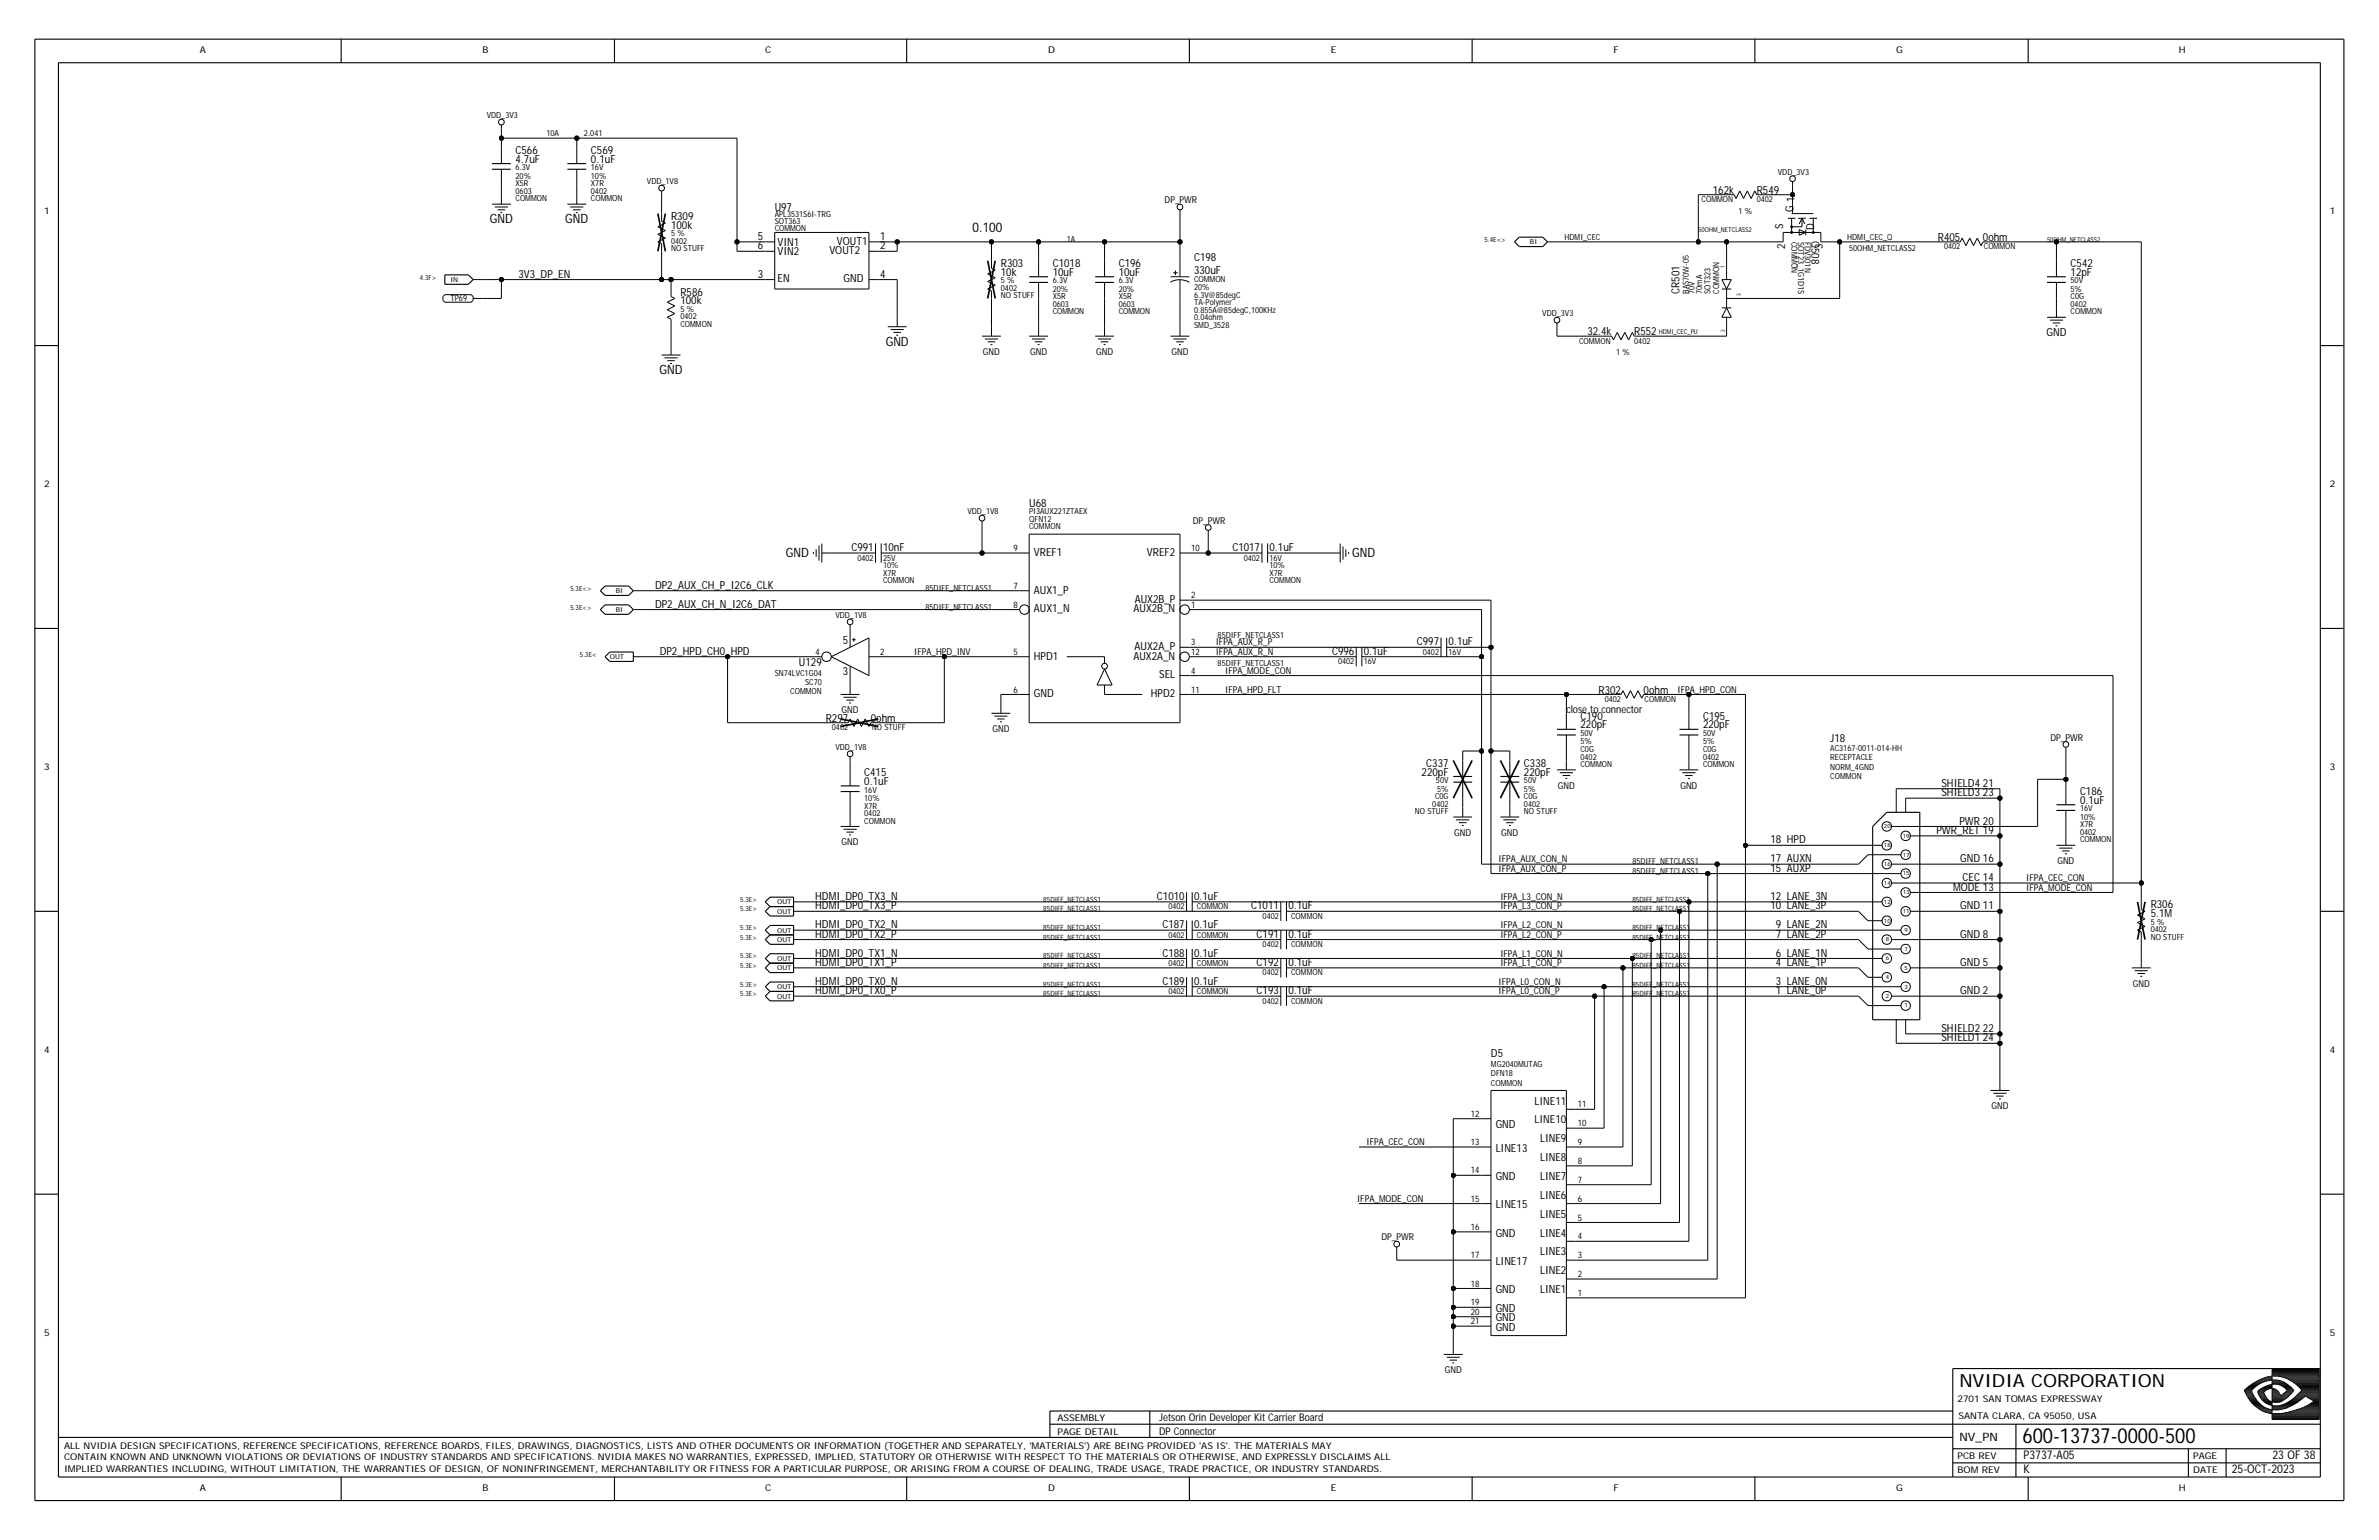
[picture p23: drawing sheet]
<svg xmlns="http://www.w3.org/2000/svg" width="432mm" height="279mm" viewBox="0 0 432 279" stroke-linecap="round" stroke-linejoin="round" font-family="sans-serif">
<defs><g id="words">
<text font-size="3.8" x="367.1" y="261.8">600-13737-0000-500</text>
<text font-size="3.3" x="355.6" y="251.6">NVIDIA CORPORATION</text>
<text font-size="2.4" x="176.5" y="42.2">0.100</text>
<g font-size="2.3">
<text x="88.9" y="40.5">GND</text>
<text x="102.6" y="40.5">GND</text>
<text x="160.8" y="62.7">GND</text>
<text x="119.7" y="67.8">GND</text>
<text x="142.6" y="101">GND</text>
<text x="245.4" y="101">GND</text>
</g>
<g font-size="2.2">
<text x="367.3" y="267.3">K</text>
<text x="367.3" y="264.7">P3737-A05</text>
<text x="405.1" y="267.3">25-OCT-2023</text>
<text x="412.5" y="264.7">23 OF 38</text>
</g>
<text font-size="2.1" x="355.6" y="261.5">NV_PN</text>
<g font-size="2">
<text x="93.6" y="29.5">4.7uF</text>
<text x="93.6" y="28">C566</text>
<text x="107.3" y="29.5">0.1uF</text>
<text x="107.3" y="28">C569</text>
<text x="310.9" y="35.2">162k</text>
<text x="318.9" y="35.2">R549</text>
<text x="121.8" y="41.5">100k</text>
<text x="121.8" y="39.9">R309</text>
<text x="140.6" y="38.2">U97</text>
<text x="323.6" y="41.5" transform="rotate(-90 323.6 41.5)">S</text>
<text x="325.5" y="38.4" transform="rotate(-90 325.5 38.4)">G 1</text>
<text x="329.3" y="41.7" transform="rotate(-90 329.3 41.7)">D</text>
<text x="137.6" y="45.3">6</text>
<text x="137.6" y="43.5">5</text>
<text x="141.1" y="44.6">VIN1</text>
<text x="141.1" y="46.3">VIN2</text>
<text x="150.5" y="46.1">VOUT2</text>
<text x="151.9" y="44.4">VOUT1</text>
<text x="159.8" y="45.3">2</text>
<text x="159.8" y="43.5">1</text>
<text x="216.7" y="47.3">C198</text>
<text x="324" y="45.2" transform="rotate(-90 324 45.2)">2</text>
<text x="328.8" y="43.7" transform="rotate(90 328.8 43.7)">Q508</text>
<text x="330.8" y="45.2" transform="rotate(-90 330.8 45.2)">3</text>
<text x="351.7" y="43.7">R405</text>
<text x="359.9" y="43.7">0ohm</text>
<text x="94.1" y="50.4">3V3_DP_EN</text>
<text x="123.5" y="53.6">R586</text>
<text x="137.6" y="50.4">3</text>
<text x="141.1" y="51.2">EN</text>
<text x="153.1" y="51.2">GND</text>
<text x="159.8" y="50.4">4</text>
<text x="181.7" y="50">10k</text>
<text x="181.7" y="48.5">R303</text>
<text x="191.1" y="48.5">C1018</text>
<text x="191.1" y="50">10uF</text>
<text x="203" y="50">10uF</text>
<text x="203" y="48.5">C196</text>
<text x="216.7" y="49.7">330uF</text>
<text x="304.8" y="53.3" transform="rotate(-90 304.8 53.3)">CR501</text>
<text x="375.8" y="48.5">C542</text>
<text x="375.8" y="50">12pF</text>
<text x="123.5" y="55.2">100k</text>
<text x="288.1" y="60.8">32.4k</text>
<text x="296.6" y="60.8">R552</text>
<text x="371.4" y="61">GND</text>
<text x="186.8" y="92">U68</text>
<text x="154.5" y="100">C991</text>
<text x="160.3" y="100">10nF</text>
<text x="187.7" y="100.8">VREF1</text>
<text x="208.2" y="100.8">VREF2</text>
<text x="223.7" y="100">C1017</text>
<text x="230.4" y="100">0.1uF</text>
<text x="118.9" y="106.8">DP2_AUX_CH_P_I2C6_CLK</text>
<text x="187.7" y="107.7">AUX1_P</text>
<text x="118.9" y="110.3">DP2_AUX_CH_N_I2C6_DAT</text>
<text x="187.7" y="111.1">AUX1_N</text>
<text x="205.8" y="111.1">AUX2B_N</text>
<text x="206" y="109.4">AUX2B_P</text>
<text x="119.7" y="118.8">DP2_HPD_CH0_HPD</text>
<text x="153" y="116.9">5</text>
<text x="187.7" y="119.7">HPD1</text>
<text x="205.7" y="119.7">AUX2A_N</text>
<text x="205.9" y="118">AUX2A_P</text>
<text x="241.8" y="118.8">C996</text>
<text x="247.5" y="118.8">0.1uF</text>
<text x="257.2" y="117.1">C997</text>
<text x="262.9" y="117.1">0.1uF</text>
<text x="145" y="120.9">U129</text>
<text x="153" y="122.4">3</text>
<text x="210.4" y="123.1">SEL</text>
<text x="290.1" y="125.8">R302</text>
<text x="298.3" y="125.8">0ohm</text>
<text x="149.9" y="131">R297</text>
<text x="158.1" y="131">0ohm</text>
<text x="187.7" y="126.5">GND</text>
<text x="208.9" y="126.5">HPD2</text>
<text x="286.9" y="130.6">C190</text>
<text x="309.1" y="130.6">C195</text>
<text x="286.9" y="132.2">220pF</text>
<text x="309.1" y="132.2">220pF</text>
<text x="332.2" y="134.5">J18</text>
<text x="156.9" y="140.9">C415</text>
<text x="156.9" y="142.4">0.1uF</text>
<text x="258" y="140.7">220pF</text>
<text x="258.9" y="139.2">C337</text>
<text x="276.6" y="139.2">C338</text>
<text x="276.6" y="140.7">220pF</text>
<text x="352.4" y="142.8">SHIELD4</text>
<text x="359.9" y="142.8">21</text>
<text x="352.4" y="144.5">SHIELD3</text>
<text x="355.7" y="149.6">PWR 20</text>
<text x="359.9" y="144.5">23</text>
<text x="377.5" y="144.3">C186</text>
<text x="377.5" y="145.8">0.1uF</text>
<text x="321.3" y="153">18 HPD</text>
<text x="351.5" y="151.3">PWR_RET 19</text>
<text x="321.3" y="158.2">15 AUXP</text>
<text x="321.3" y="156.4">17 AUXN</text>
<text x="354.5" y="161.6">MODE 13</text>
<text x="355.8" y="156.4">GND 16</text>
<text x="356.2" y="159.9">CEC 14</text>
<text x="148" y="165">HDMI_DP0_TX3_P</text>
<text x="148" y="163.3">HDMI_DP0_TX3_N</text>
<text x="210" y="163.3">C1010</text>
<text x="216.7" y="163.3">0.1uF</text>
<text x="227.1" y="165">C1011</text>
<text x="233.8" y="165">0.1uF</text>
<text x="321.3" y="165">10 LANE_3P</text>
<text x="321.3" y="163.3">12 LANE_3N</text>
<text x="355.8" y="165">GND 11</text>
<text x="390.4" y="164.8">R306</text>
<text x="390.4" y="166.4">5.1M</text>
<text x="148" y="170.1">HDMI_DP0_TX2_P</text>
<text x="148" y="168.4">HDMI_DP0_TX2_N</text>
<text x="148" y="173.5">HDMI_DP0_TX1_N</text>
<text x="211" y="168.4">C187</text>
<text x="211" y="173.5">C188</text>
<text x="216.7" y="173.5">0.1uF</text>
<text x="216.7" y="168.4">0.1uF</text>
<text x="228.1" y="170.1">C191</text>
<text x="233.8" y="170.1">0.1uF</text>
<text x="322.3" y="170.1">7 LANE_2P</text>
<text x="322.3" y="168.4">9 LANE_2N</text>
<text x="322.3" y="173.5">6 LANE_1N</text>
<text x="355.8" y="170.1">GND 8</text>
<text x="148" y="175.3">HDMI_DP0_TX1_P</text>
<text x="148" y="178.7">HDMI_DP0_TX0_N</text>
<text x="211" y="178.7">C189</text>
<text x="216.7" y="178.7">0.1uF</text>
<text x="228.1" y="175.3">C192</text>
<text x="233.8" y="175.3">0.1uF</text>
<text x="322.3" y="175.3">4 LANE_1P</text>
<text x="322.3" y="178.7">3 LANE_0N</text>
<text x="355.8" y="175.3">GND 5</text>
<text x="148" y="180.4">HDMI_DP0_TX0_P</text>
<text x="228.1" y="180.4">C193</text>
<text x="233.8" y="180.4">0.1uF</text>
<text x="322.3" y="180.4">1 LANE_0P</text>
<text x="355.8" y="180.4">GND 2</text>
<text x="270.6" y="191.9">D5</text>
<text x="352.4" y="187.2">SHIELD2</text>
<text x="352.4" y="188.9">SHIELD1</text>
<text x="359.9" y="187.2">22</text>
<text x="359.9" y="188.9">24</text>
<text x="278.5" y="203.8">LINE10</text>
<text x="278.5" y="200.4">LINE11</text>
<text x="271.5" y="204.7">GND</text>
<text x="271.5" y="209">LINE13</text>
<text x="279.5" y="207.2">LINE9</text>
<text x="271.5" y="214.1">GND</text>
<text x="279.5" y="210.7">LINE8</text>
<text x="279.5" y="214.1">LINE7</text>
<text x="271.5" y="219.2">LINE15</text>
<text x="279.5" y="217.5">LINE6</text>
<text x="279.5" y="220.9">LINE5</text>
<text x="271.5" y="224.4">GND</text>
<text x="279.5" y="224.4">LINE4</text>
<text x="279.5" y="227.8">LINE3</text>
<text x="271.5" y="229.5">LINE17</text>
<text x="279.5" y="231.2">LINE2</text>
<text x="271.5" y="234.6">GND</text>
<text x="271.5" y="238">GND</text>
<text x="271.5" y="239.7">GND</text>
<text x="279.5" y="234.6">LINE1</text>
<text x="271.5" y="241.5">GND</text>
</g>
<g font-size="1.9">
<text x="284.3" y="129.4">close to connector</text>
<text x="210.4" y="257.9">Jetson Orin Developer Kit Carrier Board</text>
<text x="210.4" y="260.3">DP Connector</text>
</g>
<g font-size="1.7">
<text x="36.3" y="9.7">A</text>
<text x="87.6" y="9.7">B</text>
<text x="138.9" y="9.7">C</text>
<text x="190.2" y="9.7">D</text>
<text x="241.5" y="9.7">E</text>
<text x="292.9" y="9.7">F</text>
<text x="344.2" y="9.7">G</text>
<text x="395.5" y="9.7">H</text>
<text x="8" y="38.8">1</text>
<text x="211.4" y="36.9">DP_PWR</text>
<text x="422.9" y="38.8">1</text>
<text x="178.4" y="64.4">GND</text>
<text x="187" y="64.4">GND</text>
<text x="198.9" y="64.4">GND</text>
<text x="212.6" y="64.4">GND</text>
<text x="8" y="88.4">2</text>
<text x="422.9" y="88.4">2</text>
<text x="216.5" y="95">DP_PWR</text>
<text x="165.9" y="118.8">IFPA_HPD_INV</text>
<text x="220.7" y="118.8">IFPA_AUX_R_N</text>
<text x="220.7" y="117.1">IFPA_AUX_R_P</text>
<text x="222.4" y="122.2">IFPA_MODE_CON</text>
<text x="222.4" y="125.7">IFPA_HPD_FLT</text>
<text x="304.5" y="125.7">IFPA_HPD_CON</text>
<text x="152.8" y="129.4">GND</text>
<text x="180.1" y="132.8">GND</text>
<text x="372.2" y="134.4">DP_PWR</text>
<text x="8" y="139.7">3</text>
<text x="282.8" y="143.1">GND</text>
<text x="305" y="143.1">GND</text>
<text x="422.9" y="139.7">3</text>
<text x="152.8" y="153.4">GND</text>
<text x="263.9" y="151.7">GND</text>
<text x="272.5" y="151.7">GND</text>
<text x="272" y="156.4">IFPA_AUX_CON_N</text>
<text x="272" y="158.2">IFPA_AUX_CON_P</text>
<text x="367.8" y="159.9">IFPA_CEC_CON</text>
<text x="367.8" y="161.6">IFPA_MODE_CON</text>
<text x="373.4" y="156.8">GND</text>
<text x="272.3" y="165">IFPA_L3_CON_P</text>
<text x="272.3" y="163.3">IFPA_L3_CON_N</text>
<text x="272.3" y="168.4">IFPA_L2_CON_N</text>
<text x="272.3" y="170.1">IFPA_L2_CON_P</text>
<text x="272.3" y="173.5">IFPA_L1_CON_N</text>
<text x="272" y="178.7">IFPA_L0_CON_N</text>
<text x="272.3" y="175.3">IFPA_L1_CON_P</text>
<text x="387.1" y="179">GND</text>
<text x="272" y="180.4">IFPA_L0_CON_P</text>
<text x="8" y="191">4</text>
<text x="422.9" y="191">4</text>
<text x="361.4" y="201.3">GND</text>
<text x="248" y="207.8">IFPA_CEC_CON</text>
<text x="246.3" y="218">IFPA_MODE_CON</text>
<text x="250.7" y="225">DP_PWR</text>
<text x="8" y="242.3">5</text>
<text x="422.9" y="242.3">5</text>
<text x="262.2" y="249.2">GND</text>
<text x="191.9" y="257.9">ASSEMBLY</text>
<text x="355.3" y="254.3">2701 SAN TOMAS EXPRESSWAY</text>
<text x="355.5" y="257.4">SANTA CLARA, CA 95050, USA</text>
<text x="11.6" y="262.8">ALL NVIDIA DESIGN SPECIFICATIONS, REFERENCE SPECIFICATIONS, REFERENCE BOARDS, FILES, DRAWINGS, DIAGNOSTICS, LISTS AND OTHER DOCUMENTS OR INFORMATION (TOGETHER AND SEPARATELY, 'MATERIALS') ARE BEING PROVIDED 'AS IS'. THE MATERIALS MAY</text>
<text x="191.9" y="260.3">PAGE DETAIL</text>
<text x="11.6" y="264.9">CONTAIN KNOWN AND UNKNOWN VIOLATIONS OR DEVIATIONS OF INDUSTRY STANDARDS AND SPECIFICATIONS. NVIDIA MAKES NO WARRANTIES, EXPRESSED, IMPLIED, STATUTORY OR OTHERWISE WITH RESPECT TO THE MATERIALS OR OTHERWISE, AND EXPRESSLY DISCLAIMS ALL</text>
<text x="11.6" y="267.1">IMPLIED WARRANTIES INCLUDING, WITHOUT LIMITATION, THE WARRANTIES OF DESIGN, OF NONINFRINGEMENT, MERCHANTABILITY OR FITNESS FOR A PARTICULAR PURPOSE, OR ARISING FROM A COURSE OF DEALING, TRADE USAGE, TRADE PRACTICE, OR INDUSTRY STANDARDS.</text>
<text x="355.3" y="267.3">BOM REV</text>
<text x="355.3" y="264.7">PCB REV</text>
<text x="398.1" y="264.7">PAGE</text>
<text x="398.1" y="267.3">DATE</text>
<text x="36.3" y="270.5">A</text>
<text x="87.6" y="270.5">B</text>
<text x="138.9" y="270.5">C</text>
<text x="190.2" y="270.5">D</text>
<text x="241.5" y="270.5">E</text>
<text x="292.9" y="270.5">F</text>
<text x="344.2" y="270.5">G</text>
<text x="395.5" y="270.5">H</text>
</g>
<g font-size="1.6">
<text x="184" y="100">9</text>
<text x="216.2" y="100">10</text>
<text x="184" y="106.8">7</text>
<text x="184" y="110.3">8</text>
<text x="216.2" y="108.5">2</text>
<text x="216.2" y="110.3">1</text>
<text x="148" y="118.8">4</text>
<text x="159.8" y="118.8">2</text>
<text x="184" y="118.8">5</text>
<text x="216.2" y="117.1">3</text>
<text x="216.2" y="118.8">12</text>
<text x="184" y="125.7">6</text>
<text x="216.2" y="122.2">4</text>
<text x="216.2" y="125.7">11</text>
<text x="267" y="202.6">12</text>
<text x="286.4" y="200.9">11</text>
<text x="267" y="207.8">13</text>
<text x="286.4" y="204.3">10</text>
<text x="286.4" y="207.8">9</text>
<text x="267" y="212.9">14</text>
<text x="286.4" y="211.2">8</text>
<text x="286.4" y="214.6">7</text>
<text x="267" y="218">15</text>
<text x="286.4" y="218">6</text>
<text x="286.4" y="221.4">5</text>
<text x="267" y="223.2">16</text>
<text x="286.4" y="224.9">4</text>
<text x="267" y="228.3">17</text>
<text x="267" y="233.4">18</text>
<text x="286.4" y="228.3">3</text>
<text x="286.4" y="231.7">2</text>
<text x="267" y="238.6">20</text>
<text x="267" y="236.8">19</text>
<text x="286.4" y="235.1">1</text>
<text x="267" y="240.3">21</text>
</g>
<g font-size="1.5">
<text x="88.3" y="21.5">VDD_3V3</text>
<text x="99.2" y="24.6">10A</text>
<text x="106" y="24.7">2.041</text>
<text x="93.6" y="33.8">X5R</text>
<text x="93.6" y="35.2">0603</text>
<text x="93.6" y="32.4">20%</text>
<text x="93.6" y="30.9">6.3V</text>
<text x="107.3" y="32.4">10%</text>
<text x="107.3" y="35.2">0402</text>
<text x="107.3" y="33.8">X7R</text>
<text x="107.3" y="30.9">16V</text>
<text x="117.4" y="33.4">VDD_1V8</text>
<text x="322.7" y="31.7">VDD_3V3</text>
<text x="93.6" y="36.5">COMMON</text>
<text x="107.3" y="36.5">COMMON</text>
<text x="140.6" y="39.4">APL3531S6I-TRG</text>
<text x="140.6" y="41.8">COMMON</text>
<text x="140.6" y="40.6">SOT363</text>
<text x="308.9" y="36.7">COMMON</text>
<text x="315.6" y="38.8">1 %</text>
<text x="318.9" y="36.7">0402</text>
<text x="121.8" y="45.6">NO STUFF</text>
<text x="121.8" y="42.9">5 %</text>
<text x="121.8" y="44.2">0402</text>
<text x="193.6" y="43.9">1A</text>
<text x="284" y="43.5">HDMI_CEC</text>
<text x="325.2" y="43.9" transform="rotate(90 325.2 43.9)">COMMON</text>
<text x="326.4" y="43.9" transform="rotate(90 326.4 43.9)">SOT23_1G1D1S</text>
<text x="327.6" y="43.9" transform="rotate(90 327.6 43.9)">FDV301N</text>
<text x="335.3" y="43.5">HDMI_CEC_Q</text>
<text x="335.6" y="45.6">50OHM_NETCLASS2</text>
<text x="352.8" y="45.3">0402</text>
<text x="360.1" y="45.3">COMMON</text>
<text x="181.7" y="52.8">0402</text>
<text x="181.7" y="51.4">5 %</text>
<text x="191.1" y="51.4">6.3V</text>
<text x="191.1" y="52.9">20%</text>
<text x="203" y="52.9">20%</text>
<text x="203" y="51.4">6.3V</text>
<text x="216.7" y="52.6">20%</text>
<text x="216.7" y="51.2">COMMON</text>
<text x="216.7" y="54">6.3V@85degC</text>
<text x="306.5" y="53.3" transform="rotate(-90 306.5 53.3)">BAS70W-05</text>
<text x="307.6" y="53.3" transform="rotate(-90 307.6 53.3)">70V</text>
<text x="308.9" y="53.3" transform="rotate(-90 308.9 53.3)">70mA</text>
<text x="310.5" y="53.3" transform="rotate(-90 310.5 53.3)">SOT323</text>
<text x="312" y="53.3" transform="rotate(-90 312 53.3)">COMMON</text>
<text x="375.8" y="51.4">50V</text>
<text x="375.8" y="52.9">5%</text>
<text x="81.8" y="54.6">TP69</text>
<text x="123.5" y="59.3">COMMON</text>
<text x="123.5" y="56.5">5 %</text>
<text x="123.5" y="57.9">0402</text>
<text x="181.7" y="54.1">NO STUFF</text>
<text x="191.1" y="57.1">COMMON</text>
<text x="191.1" y="55.7">0603</text>
<text x="191.1" y="54.3">X5R</text>
<text x="203" y="54.3">X5R</text>
<text x="203" y="57.1">COMMON</text>
<text x="203" y="55.7">0603</text>
<text x="216.7" y="55.3">TA-Polymer</text>
<text x="216.7" y="56.7">0.855A@85degC,100KHz</text>
<text x="216.7" y="59.4">SMD_3528</text>
<text x="216.7" y="58.1">0.04ohm</text>
<text x="279.9" y="57.4">VDD_3V3</text>
<text x="375.8" y="55.7">0402</text>
<text x="375.8" y="54.3">C0G</text>
<text x="375.8" y="57.1">COMMON</text>
<text x="286.6" y="62.4">COMMON</text>
<text x="293.3" y="64.4">1 %</text>
<text x="296.6" y="62.4">0402</text>
<text x="175.6" y="93.3">VDD_1V8</text>
<text x="186.8" y="93.3">PI3AUX221ZTAEX</text>
<text x="186.8" y="94.7">QFN12</text>
<text x="155.6" y="101.7">0402</text>
<text x="160.3" y="101.7">25V</text>
<text x="186.8" y="96.1">COMMON</text>
<text x="225.8" y="101.7">0402</text>
<text x="230.4" y="101.7">16V</text>
<text x="160.3" y="104.4">X7R</text>
<text x="160.3" y="103.1">10%</text>
<text x="160.3" y="105.8">COMMON</text>
<text x="168" y="107.2">85DIFF_NETCLASS1</text>
<text x="230.4" y="105.8">COMMON</text>
<text x="230.4" y="104.4">X7R</text>
<text x="230.4" y="103.1">10%</text>
<text x="151.6" y="112.1">VDD_1V8</text>
<text x="168" y="110.6">85DIFF_NETCLASS1</text>
<text x="221" y="115.7">85DIFF_NETCLASS1</text>
<text x="258.3" y="118.8">0402</text>
<text x="262.9" y="118.8">16V</text>
<text x="140.6" y="122.6">SN74LVC1G04</text>
<text x="143.4" y="126">COMMON</text>
<text x="146.1" y="124.3">SC70</text>
<text x="221" y="120.9">85DIFF_NETCLASS1</text>
<text x="242.9" y="120.5">0402</text>
<text x="247.5" y="120.5">16V</text>
<text x="291.3" y="127.4">0402</text>
<text x="298.5" y="127.4">COMMON</text>
<text x="151" y="132.5">0402</text>
<text x="151.6" y="136.1">VDD_1V8</text>
<text x="158.2" y="132.5">NO STUFF</text>
<text x="286.9" y="137.8">0402</text>
<text x="286.9" y="135.1">5%</text>
<text x="286.9" y="136.4">C0G</text>
<text x="286.9" y="133.5">50V</text>
<text x="309.1" y="133.5">50V</text>
<text x="309.1" y="135.1">5%</text>
<text x="309.1" y="136.4">C0G</text>
<text x="309.1" y="137.8">0402</text>
<text x="332.2" y="136.3">AC3167-0011-014-HH</text>
<text x="332.2" y="138">RECEPTACLE</text>
<text x="156.9" y="143.8">16V</text>
<text x="260.6" y="142.1">50V</text>
<text x="260.9" y="143.6">5%</text>
<text x="276.6" y="143.6">5%</text>
<text x="276.6" y="142.1">50V</text>
<text x="286.9" y="139.2">COMMON</text>
<text x="309.1" y="139.2">COMMON</text>
<text x="332.2" y="139.7">NORM_4GND</text>
<text x="332.2" y="141.4">COMMON</text>
<text x="156.9" y="145.3">10%</text>
<text x="156.9" y="146.7">X7R</text>
<text x="156.9" y="148.1">0402</text>
<text x="156.9" y="149.4">COMMON</text>
<text x="256.8" y="147.7">NO STUFF</text>
<text x="260" y="146.3">0402</text>
<text x="260.5" y="145">C0G</text>
<text x="276.6" y="147.7">NO STUFF</text>
<text x="276.6" y="146.3">0402</text>
<text x="276.6" y="145">C0G</text>
<text x="377.5" y="148.7">10%</text>
<text x="377.5" y="147.2">16V</text>
<text x="377.5" y="151.5">0402</text>
<text x="377.5" y="152.8">COMMON</text>
<text x="377.5" y="150.1">X7R</text>
<text x="296.3" y="156.8">85DIFF_NETCLASS1</text>
<text x="296.3" y="158.5">85DIFF_NETCLASS1</text>
<text x="212.1" y="165">0402</text>
<text x="217.2" y="165">COMMON</text>
<text x="229.2" y="166.7">0402</text>
<text x="234.4" y="166.7">COMMON</text>
<text x="390.4" y="167.7">5 %</text>
<text x="212.1" y="170.1">0402</text>
<text x="217.2" y="170.1">COMMON</text>
<text x="229.2" y="171.8">0402</text>
<text x="234.4" y="171.8">COMMON</text>
<text x="390.4" y="169.1">0402</text>
<text x="390.4" y="170.5">NO STUFF</text>
<text x="212.1" y="175.3">0402</text>
<text x="217.2" y="175.3">COMMON</text>
<text x="229.2" y="177">0402</text>
<text x="234.4" y="177">COMMON</text>
<text x="212.1" y="180.4">0402</text>
<text x="217.2" y="180.4">COMMON</text>
<text x="229.2" y="182.1">0402</text>
<text x="234.4" y="182.1">COMMON</text>
<text x="270.6" y="197">COMMON</text>
<text x="270.6" y="195.3">DFN18</text>
<text x="270.6" y="193.6">MG2040MUTAG</text>
</g>
<g font-size="1.3">
<text x="269.5" y="43.9">5.4E&lt;&gt;</text>
<text x="76.2" y="50.7">4.3F&gt;</text>
<text x="103.5" y="107.2">5.3E&lt;&gt;</text>
<text x="103.5" y="110.6">5.3E&lt;&gt;</text>
<text x="105.3" y="119.1">5.3E&lt;</text>
<text x="134.4" y="165.3">5.3E&gt;</text>
<text x="134.4" y="163.6">5.3E&gt;</text>
<text x="189.4" y="163.6">85DIFF_NETCLASS1</text>
<text x="189.4" y="165.3">85DIFF_NETCLASS1</text>
<text x="296.3" y="163.6">85DIFF_NETCLASS1</text>
<text x="296.3" y="165.3">85DIFF_NETCLASS1</text>
<text x="134.4" y="170.5">5.3E&gt;</text>
<text x="134.4" y="168.8">5.3E&gt;</text>
<text x="134.4" y="173.9">5.3E&gt;</text>
<text x="189.4" y="173.9">85DIFF_NETCLASS1</text>
<text x="189.4" y="168.8">85DIFF_NETCLASS1</text>
<text x="189.4" y="170.5">85DIFF_NETCLASS1</text>
<text x="296.3" y="168.8">85DIFF_NETCLASS1</text>
<text x="296.3" y="173.9">85DIFF_NETCLASS1</text>
<text x="296.3" y="170.5">85DIFF_NETCLASS1</text>
<text x="134.4" y="175.6">5.3E&gt;</text>
<text x="134.4" y="179">5.3E&gt;</text>
<text x="189.4" y="179">85DIFF_NETCLASS1</text>
<text x="189.4" y="175.6">85DIFF_NETCLASS1</text>
<text x="296.3" y="179">85DIFF_NETCLASS1</text>
<text x="296.3" y="175.6">85DIFF_NETCLASS1</text>
<text x="134.4" y="180.7">5.3E&gt;</text>
<text x="189.4" y="180.7">85DIFF_NETCLASS1</text>
<text x="296.3" y="180.7">85DIFF_NETCLASS1</text>
</g>
<g font-size="1.2">
<text x="277.7" y="44.3">BI</text>
<text x="308.3" y="42.2">50OHM_NETCLASS2</text>
<text x="371.5" y="43.9">50OHM_NETCLASS2</text>
<text x="81.8" y="51.2">IN</text>
<text x="301.1" y="60.6">HDMI_CEC_PU</text>
<text x="111.8" y="107.6">BI</text>
<text x="111.8" y="111">BI</text>
<text x="110.7" y="119.6">OUT</text>
<text x="141.1" y="164.1">OUT</text>
<text x="141.1" y="165.8">OUT</text>
<text x="141.1" y="170.9">OUT</text>
<text x="141.1" y="169.2">OUT</text>
<text x="141.1" y="179.5">OUT</text>
<text x="141.1" y="176">OUT</text>
<text x="141.1" y="174.3">OUT</text>
<text x="141.1" y="181.2">OUT</text>
</g>
<g font-size="1">
<text x="313" y="48.7" transform="rotate(-90 313 48.7)">1</text>
<text x="316" y="53.6" transform="rotate(-90 316 53.6)">3</text>
<text x="313" y="60.3" transform="rotate(-90 313 60.3)">2</text>
<text x="342" y="153.7">18</text>
<text x="342" y="150.3">20</text>
<text x="345.4" y="155.4">17</text>
<text x="345.4" y="152">19</text>
<text x="342" y="160.5">14</text>
<text x="342" y="157.1">16</text>
<text x="345.4" y="158.8">15</text>
<text x="342" y="167.4">10</text>
<text x="342" y="164">12</text>
<text x="345.4" y="165.7">11</text>
<text x="345.4" y="162.3">13</text>
<text x="342.3" y="170.8">8</text>
<text x="345.7" y="169.1">9</text>
<text x="345.7" y="172.5">7</text>
<text x="342.3" y="174.2">6</text>
<text x="342.3" y="177.7">4</text>
<text x="345.7" y="175.9">5</text>
<text x="345.7" y="179.4">3</text>
<text x="342.3" y="181.1">2</text>
<text x="345.7" y="182.8">1</text>
</g>
</g></defs>
<g fill="none" stroke="#000" stroke-width=".18">
<path d="M89.3 37h3.4zM89.8 37.6h2.4zM90.3 38.1h1.4zM90.8 38.6h.4zM91 25.1h13.7zM91 23.4v1.7zM91 25.1v1.7zM91 33.6v1.7zM91 22.7v.7zM91 30.7v2.9zM91 26.8v2.9zM91 35.3v1.7z"/>
<path d="M103 37h3.4zM103.5 37.6h2.4zM104 38.1h1.4zM104.5 38.6h.4zM104.7 25.1h29.1zM104.7 25.1v1.7zM104.7 33.6v1.7zM104.7 35.3v1.7zM104.7 30.7v2.9zM104.7 26.8v2.9zM120.1 35.3v3.5zM120.1 34.6v.7z"/>
<path d="M120.1 38.8v1.3zM133.8 25.1v18.8zM214.2 38.8v5.1zM214.2 38.1v.7zM308.3 35.3v8.6zM308.3 35.3h5.1zM313.4 35.3h1.4zM314.8 35.3l.3 .7zM315.8 34.6l.7 1.4zM315.8 34.6l-.7 1.4zM317.1 34.6l.7 1.4zM317.1 34.6l-.6 1.4z"/>
<path d="M318.5 34.6l.4 .7zM318.5 34.6l-.7 1.4zM318.9 35.3h1.3zM320.2 35.3h5.2zM324.5 39.6h1.4zM325.2 39.6v2.6zM325.2 38.8h3.9zM325.4 33.6v1.7zM325.4 35.3v1.7zM325.4 32.9v.7zM325.4 37v1.8zM326.4 39.6h1.4z"/>
<path d="M327.1 39.6l.5 1zM327.1 39.6l-.5 1zM327.1 39.6v1.5zM328.4 39.6h1.4zM329.1 39.6v2.6zM80.4 54.5l.3 .3zM80.4 53.8v.7zM80.7 54.8h4.8zM80.7 53.5l-.3 .3zM80.7 53.5h4.8zM85.5 53.5l.4 .3zM85.9 54.1h1.7z"/>
<path d="M85.9 54.5l-.4 .3zM85.9 53.8v.7zM85.9 50.7h1.7zM87.6 50.7h3.4zM87.6 54.1h3.4zM91 50.7h29.1zM91 50.7v3.4zM119.4 43.9l.7 .3zM119.4 43.9l1.4-.7zM119.4 42.5l1.4 .7zM119.4 41.1l1.4-.6zM119.4 42.5l1.4-.7z"/>
<path d="M119.4 41.1l1.4 .7zM120.1 45.6v5.1zM120.1 50.7h1.7zM120.1 44.2v1.4zM120.1 40.1l.7 .4zM121.1 57.6l.7 .3zM121.1 57.6l1.4-.7zM121.1 56.2l1.4 .7zM121.1 54.8l1.4-.7zM121.1 56.2l1.4-.7zM121.1 54.8l1.4 .7zM121.8 59.3v3.4z"/>
<path d="M121.8 50.7h17.1zM121.8 50.7v1.7zM121.8 57.9v1.4zM121.8 52.4v1.4zM121.8 53.8l.7 .3zM133.8 43.9v1.7zM133.8 43.9h5.1zM133.8 45.6h5.1zM138.9 50.7h1.7zM138.9 43.9h1.7zM138.9 45.6h1.7zM140.6 52.4h17.1z"/>
<path d="M140.6 42.2v10.2zM140.6 42.2h17.1zM157.7 43.9h1.7zM157.7 50.7h1.7zM157.7 45.6h1.7zM157.7 42.2v10.2zM159.4 43.9h3.5zM159.4 45.6h3.5zM159.4 50.7h3.5zM161.1 59.3h3.5zM161.7 59.8h2.3zM162.9 43.9h17.1z"/>
<path d="M162.9 43.9v1.7zM162.9 50.7v6.9zM162.9 57.6v1.7zM179.3 52.4l.7 .4zM179.3 52.4l1.3-.6zM179.3 51.1l1.3 .7zM179.3 49.7l1.3-.7zM179.3 51.1l1.3-.7zM179.3 49.7l1.3 .7zM180 43.9h8.5zM180 43.9v3.4zM180 54.1v5.2z"/>
<path d="M180 52.8v1.3zM180 47.3v1.4zM180 48.7l.6 .3zM180 59.3v1.7zM188.5 43.9h12zM188.5 43.9v3.4zM188.5 54.1v5.2zM188.5 51.2v2.9zM188.5 47.3v2.9zM188.5 59.3v1.7zM200.5 43.9h13.7zM200.5 43.9v3.4z"/>
<path d="M200.5 54.1v5.2zM200.5 51.2v2.9zM200.5 47.3v2.9zM200.5 59.3v1.7zM212.4 51.2a3.5 3.5 0 0 1 3.5 0M212.5 50.2h3.4zM212.9 49.5h.9zM213.3 49.1v.8zM214.2 43.9v3.4zM214.2 54.1v5.2zM214.2 50.7v3.4zM214.2 47.3v2.9z"/>
<path d="M214.2 59.3v1.7zM280.9 43.9h1.7zM282.6 59.3v1.7zM282.6 43.9h25.7zM282.6 58.6v.7zM308.3 43.9h5.1zM312.5 50.7l.9 1.7zM312.5 52.4h1.7zM312.5 50.7h1.7zM312.5 57.6h1.7zM312.5 55.9h1.7zM313.4 59.3v1.7z"/>
<path d="M313.4 43.9h10.2zM313.4 43.9v5.1zM313.4 55.9l.8 1.7zM313.4 55.9l-.9 1.7zM313.4 57.6v1.7zM313.4 49v1.7zM313.4 54.1h1.7zM313.4 52.4v3.5zM314.2 50.7l-.8 1.7zM315.1 54.1h18.8zM323.6 42.2v1.7zM323.6 42.2h6.9z"/>
<path d="M325 42.1l.2-.1 .1 .3h-.1zM325 41.1l.2-.1 .1 .2-.1 .1zM325.2 41.1h1.9zM326.6 42.7l1.2-.5zM326.6 41.7l1.2 .5zM326.6 41.7v1zM327.8 41.7v1zM329 42.1l.1-.1 .2 .3h-.2zM330.5 43.9h3.4zM330.5 42.2v1.7zM333.9 43.9h20.5zM333.9 43.9v10.2z"/>
<path d="M354.4 43.9h1.4zM356.1 43.2l-.3 .7zM356.1 43.2l.7 1.4zM357.5 43.2l-.7 1.4zM357.5 43.2l.7 1.4zM358.9 43.2l-.7 1.4zM358.9 43.2l.7 1.4zM359.9 43.9h1.4zM359.9 43.9l-.3 .7zM361.3 43.9h12zM371.5 57.6h3.5zM372.1 58.1h2.4z"/>
<path d="M372.6 58.6h1.3zM373.1 59.1h.3zM373.3 54.1v1.8zM373.3 43.9h15.4zM373.3 43.9v3.4zM373.3 55.9v1.7zM373.3 51.2v2.9zM373.3 47.3v2.9zM388.7 43.9v116.3zM120.1 64.4h3.4zM120.6 64.9h2.4zM121.1 65.4h1.4z"/>
<path d="M121.6 65.9h.4zM121.8 62.7v1.7zM162.2 60.3h1.3zM162.7 60.8h.3zM178.2 61h3.5zM178.8 61.5h2.4zM179.3 62h1.3zM179.8 62.5h.3zM186.8 61h3.4zM187.3 61.5h2.4zM187.8 62h1.4zM188.3 62.5h.4z"/>
<path d="M198.8 61h3.4zM199.3 61.5h2.4zM199.8 62h1.4zM200.3 62.5h.4zM212.5 61h3.4zM213 61.5h2.4zM213.5 62h1.4zM214 62.5h.3zM282.6 61h8.5zM291.1 61h1.4zM292.5 61l.4 .7zM293.5 60.3l.7 1.4z"/>
<path d="M293.5 60.3l-.6 1.4zM294.9 60.3l.7 1.4zM294.9 60.3l-.7 1.4zM296.3 60.3l.3 .7zM296.3 60.3l-.7 1.4zM296.6 61h1.4zM298 61h15.4zM148.1 99.6v1.4zM148.7 99v2.7zM149.2 98.6v3.4zM158.9 98.6v3.5zM159.9 98.6v3.5z"/>
<path d="M178.2 95.2v5.1zM178.2 94.5v.7zM186.8 96.9v34.2zM186.8 96.9h27.4zM214.2 96.9v34.2zM219.3 96.9v3.4zM219.3 96.2v.7zM229.1 98.6v3.5zM230.1 98.6v3.5zM243.2 98.6v3.4zM243.8 99.1v2.4zM244.3 99.6v1.4z"/>
<path d="M115 119.1h1.7zM115 107.2h1.7zM115 110.6h1.7zM116.7 110.6h68.4zM116.7 119.1h15.4zM116.7 107.2h68.4zM132.1 119.1h17.1zM132.1 119.1v12zM147.6 100.2v.3zM149.2 100.3h1.7zM150.9 100.3h5.1zM150.9 119.1l6.8 3.5z"/>
<path d="M150.9 119.1l6.8-3.4zM154.3 114v1.7zM154.3 115.7v1.7zM154.3 113.3v.7zM154.6 116.1h.7zM155 115.7v.7zM156 100.3h2.9zM157.7 119.1h1.7zM157.7 115.7v6.9zM159.4 119.1h12zM159.9 100.3h3zM162.9 100.3h15.3z"/>
<path d="M171.4 119.1h13.7zM171.4 119.1v12zM178.2 100.3h6.9zM185.1 100.3h1.7zM185.1 119.1h1.7zM185.1 107.2h1.7zM193.6 119.1h6.9zM200.5 119.1v1.2zM214.2 100.3h1.7zM214.2 108.9h1.7zM214.2 117.4h1.7zM215.9 100.3h3.4z"/>
<path d="M215.9 110.6h53zM215.9 119.1h27.3zM215.9 108.9h54.7zM215.9 117.4h42.7zM219.3 100.3h6.8zM226.1 100.3h3zM230.1 100.3h2.9zM233 100.3h8.5zM241.5 100.3h1.7zM243.2 119.1h3zM244.8 100.2v.3zM246.2 117.4v3.5z"/>
<path d="M247.2 119.1h2.9zM247.2 117.4v3.5zM250.1 119.1h18.8zM258.6 117.4h3zM261.6 115.7v3.5zM262.6 117.4h2.9zM262.6 115.7v3.5zM265.5 117.4h5.1zM268.9 119.1v17.2zM268.9 110.6v8.5zM270.6 117.4v18.9zM270.6 108.9v8.5z"/>
<path d="M132.1 131.1h20.5zM152.6 126h3.4zM152.6 131.1h1.4zM153.1 126.5h2.4zM153.6 127h1.4zM154.1 127.5h.4zM154.3 138v1.7zM154.3 122.6v1.7zM154.3 137.3v.7zM154.3 139.7v2.9zM154.3 124.3v1.7zM154.3 120.9v1.7z"/>
<path d="M154.3 130.4l-.3 .7zM154.3 130.4l.7 1.4zM155.7 130.4l-.7 1.4zM155.7 130.4l.6 1.4zM157 130.4l-.7 1.4zM157 130.4l.7 1.4zM158.1 131.1h1.3zM158.1 131.1l-.4 .7zM159.4 131.1h12zM180 129.4h3.4zM180.5 129.9h2.4zM181 130.4h1.4z"/>
<path d="M181.5 131h.3zM181.7 126h3.4zM181.7 126v1.7zM181.7 127.7v1.7zM185.1 126h1.7zM186.8 131.1h27.4zM199.1 124.3h2.8zM200.5 121.4l1.4 2.9zM200.5 121.4l-1.4 2.9zM200.5 124.3v1.7zM200.5 126h6.8zM214.2 122.6h1.7z"/>
<path d="M214.2 126h1.7zM215.9 126h68.4zM215.9 122.6h167.6zM265.5 136.3h3.4zM265.5 136.3v1.7zM265.5 138v2.9zM268.9 136.3v20.5zM270.6 136.3v22.2zM270.6 136.3h3.4zM274 136.3v1.7zM274 138v2.9zM282.6 139.7h3.4z"/>
<path d="M284.3 136.3v1.7zM284.3 126h8.6zM284.3 126v3.4zM284.3 133.3v3zM284.3 129.4v2.9zM284.3 138v1.7zM292.9 126h1.3zM294.6 125.3l-.4 .7zM294.6 125.3l.7 1.4zM295.9 125.3l-.6 1.4zM295.9 125.3l.7 1.4zM297.3 125.3l-.7 1.4z"/>
<path d="M297.3 125.3l.7 1.4zM298.3 126h1.4zM298.3 126l-.3 .7zM299.7 126h6.8zM304.8 139.7h3.5zM306.5 136.3v1.7zM306.5 126h10.3zM306.5 126v3.4zM306.5 138v1.7zM306.5 133.3v3zM306.5 129.4v2.9zM316.8 126v27.4z"/>
<path d="M375 136.3v5.1zM375 135.6v.7zM383.5 122.6v39.3zM152.6 149.9h3.4zM153.1 150.5h2.4zM153.6 151h1.4zM154.1 151.5h.4zM154.3 146.5v1.7zM154.3 148.2v1.7zM154.3 143.6v2.9zM263.8 148.2h3.4zM264.3 148.7h2.4z"/>
<path d="M264.8 149.3h1.4zM265.3 149.8h.4zM265.5 144.8v1.7zM265.5 146.5v1.7zM265.5 141.9v2.9zM268.9 156.8h42.8zM270.6 158.5h39.4zM272.3 148.2h3.5zM272.8 148.7h2.4zM273.4 149.3h1.3zM273.9 149.8h.3zM274 144.8v1.7z"/>
<path d="M274 146.5v1.7zM274 141.9v2.9zM283.1 140.2h2.4zM283.6 140.7h1.4zM284.1 141.2h.4zM305.3 140.2h2.4zM305.9 140.7h1.3zM306.4 141.2h.3zM310 158.5h13.6zM310 158.5v70.1zM311.7 156.8h11.9zM311.7 156.8v75.3z"/>
<path d="M316.8 153.4h6.8zM316.8 153.4v82.1zM323.6 153.4h18zM323.6 156.8h13.7zM323.6 158.5h21.4zM339 155.1h6zM339 155.1l-1.7 1.7zM343.3 156.8h16.3zM343.3 149.9h16.3zM344.2 143.1h15.4zM344.2 143.1v4.3zM345.9 144.8h13.7z"/>
<path d="M345.9 144.8v2.6zM346.7 151.7h12.9zM359.6 149.9h10.2zM359.6 143.1h3.4zM359.6 144.8h3.4zM359.6 151.7h3.4zM359.6 156.8h3.4zM363 143.1v1.7zM363 144.8v6.9zM363 151.7v5.1zM363 156.8v8.5zM369.8 141.4h5.2z"/>
<path d="M369.8 141.4v8.5zM373.3 153.4h3.4zM373.8 153.9h2.4zM374.3 154.4h1.4zM374.8 154.9h.3zM375 149.9v1.8zM375 141.4v1.7zM375 147v2.9zM375 143.1v2.9zM375 151.7v1.7zM144 179h1.7zM144 175.6h1.7z"/>
<path d="M144 163.6h1.7zM144 165.3h1.7zM144 173.9h1.7zM144 170.5h1.7zM144 168.8h1.7zM145.7 170.5h83.9zM145.7 175.6h83.9zM145.7 168.8h66.8zM145.7 173.9h66.8zM145.7 179h66.8zM145.7 165.3h83.9zM145.7 163.6h66.8z"/>
<path d="M212.5 163.6h2.9zM212.5 168.8h2.9zM212.5 173.9h2.9zM212.5 179h2.9zM215.4 161.9v3.5zM215.4 167v3.5zM215.4 172.1v3.5zM215.4 177.3v3.5zM216.4 163.6h2.9zM216.4 161.9v3.5zM216.4 168.8h2.9zM216.4 167v3.5z"/>
<path d="M216.4 173.9h2.9zM216.4 172.1v3.5zM216.4 179h2.9zM216.4 177.3v3.5zM219.3 173.9h77zM219.3 179h71.8zM219.3 168.8h82.1zM219.3 163.6h87.2zM229.6 165.3h2.9zM229.6 170.5h2.9zM229.6 175.6h2.9zM232.5 163.6v3.5z"/>
<path d="M232.5 168.7v3.5zM232.5 173.9v3.4zM232.5 179v3.5zM233.5 165.3h2.9zM233.5 163.6v3.5zM233.5 170.5h2.9zM233.5 168.7v3.5zM233.5 175.6h2.9zM233.5 173.9v3.4zM233.5 179v3.5zM236.4 165.3h68.4zM236.4 170.5h63.3z"/>
<path d="M236.4 175.6h58.2zM291.1 179h32.5zM291.1 179v25.7zM294.6 175.6h29zM294.6 175.6v32.5zM296.3 173.9h27.3zM296.3 173.9v37.6zM299.7 170.5h23.9zM299.7 170.5v44.4zM301.4 168.8h22.2zM301.4 168.8v49.6zM304.8 165.3h18.8z"/>
<path d="M304.8 165.3v56.5zM306.5 163.6h17.1zM306.5 163.6v61.6zM323.6 165.3h13.7zM323.6 170.5h13.7zM323.6 168.8h21.4zM323.6 163.6h18zM323.6 173.9h18zM323.6 175.6h13.7zM323.6 179h21.4zM337.3 165.3l1.7 1.7zM337.3 170.5l1.7 1.7z"/>
<path d="M337.3 175.6l1.7 1.7zM339 167h2.6zM339 172.2h6zM339 177.3h2.6zM343.3 160.2h16.3zM343.3 170.5h16.3zM346.7 165.3h12.9zM346.7 161.9h12.9zM346.7 175.6h12.9zM359.6 160.2h29.1zM359.6 165.3h3.4zM359.6 170.5h3.4z"/>
<path d="M359.6 175.6h3.4zM359.6 161.9h23.9zM363 165.3v5.2zM363 170.5v5.1zM363 175.6v5.1zM386.9 175.6h3.5zM387.5 176.1h2.3zM388 168.8l.7 .3zM388 168.8l1.3-.7zM388 167.4l1.3 .7zM388 166l1.3-.7zM388 167.4l1.3-.7z"/>
<path d="M388 166l1.3 .7zM388 176.6h1.3zM388.5 177.1h.3zM388.7 170.5v3.4zM388.7 160.2v3.4zM388.7 169.1v1.4zM388.7 163.6v1.4zM388.7 165l.6 .3zM388.7 173.9v1.7zM144 180.7h1.7zM145.7 180.7h83.9zM229.6 180.7h2.9z"/>
<path d="M233.5 180.7h2.9zM236.4 180.7h53zM270.6 197.8v44.5zM270.6 197.8h13.7zM284.3 197.8v44.5zM289.4 180.7h34.2zM289.4 180.7v20.6zM323.6 180.7h13.7zM337.3 180.7l1.7 1.7zM339 182.4h6zM343.3 180.7h16.3zM344.2 185v4.3z"/>
<path d="M344.2 189.3h15.4zM345.9 185v2.6zM345.9 187.6h13.7zM359.6 180.7h3.4zM359.6 187.6h3.4zM359.6 189.3h3.4zM361.3 197.8h3.4zM361.8 198.4h2.4zM362.3 198.9h1.4zM362.8 199.4h.4zM363 180.7v6.9zM363 187.6v1.7z"/>
<path d="M363 189.3v6.8zM363 196.1v1.7zM246.7 208.1h22.2zM246.7 218.4h22.2zM263.8 213.2v10.3zM263.8 203v10.2zM263.8 213.2h5.1zM263.8 203h5.1zM268.9 203h1.7zM268.9 208.1h1.7zM268.9 213.2h1.7zM268.9 218.4h1.7z"/>
<path d="M284.3 204.7h1.7zM284.3 201.3h1.7zM284.3 208.1h1.7zM284.3 211.5h1.7zM284.3 214.9h1.7zM284.3 218.4h1.7zM286 214.9h13.7zM286 211.5h10.3zM286 208.1h8.6zM286 204.7h5.1zM286 201.3h3.4zM286 218.4h15.4z"/>
<path d="M253.5 228.6h15.4zM253.5 226.9v1.7zM253.5 226.2v.7zM263.8 238.9h5.1zM263.8 238.9v1.7zM263.8 237.2v1.7zM263.8 237.2h5.1zM263.8 233.8v3.4zM263.8 223.5v10.3zM263.8 233.8h5.1zM263.8 223.5h5.1zM268.9 223.5h1.7z"/>
<path d="M268.9 233.8h1.7zM268.9 228.6h1.7zM268.9 237.2h1.7zM268.9 238.9h1.7zM284.3 225.2h1.7zM284.3 221.8h1.7zM284.3 228.6h1.7zM284.3 232.1h1.7zM284.3 235.5h1.7zM286 221.8h18.8zM286 232.1h25.7zM286 235.5h30.8z"/>
<path d="M286 228.6h24zM286 225.2h20.5zM262.1 245.7h3.4zM262.6 246.2h2.4zM263.1 246.8h1.4zM263.6 247.3h.3zM263.8 240.6h5.1zM263.8 240.6v3.4zM263.8 244v1.7zM268.9 240.6h1.7zM270.6 242.3h13.7zM407.4 252.2h1.3"/>
<path d="M407.4 252.4h1.3M407.5 252.6h1.2M407.6 252.1h1.2M407.6 252.7h1.2M407.7 252.9h1.2M407.8 253.1h1.2zM407.8 251.9h1.2M407.9 253.3h1.2M407.9 251.7h1.3M408 253.4h1.2M408.1 253.6h1.2M408.2 251.6h1.2"/>
<path d="M408.2 253.8h1.2M408.2 253.8l.5 .8 .9 .7M408.3 253.9h1.2M408.4 251.4h1.2M408.4 254.1h1.3M408.6 254.3h1.2M408.7 251.2h1.2M408.7 254.5h1.3M408.8 254.6h1.3M408.9 251h1.2M409 254.8h1.3M409.2 255h1.3"/>
<path d="M409.2 250.9h1.3M409.4 255.1h1.3M409.5 250.7h1.4M409.6 255.3a6.1 6.1 0 0 0 5.5 1 12.1 12.1 0 0 0 4.9-2.1l-1.6-.9a7.7 7.7 0 0 1-6.4 2.4h-.2M409.6 255.3h1.4M409.7 254.1l.2 .3a3.7 3.7 0 0 0 1.9 1.3M409.8 250.5h1.7M409.8 252.6h1.1M409.8 252.4h1.2M409.8 252.4v.1l.2 .6 .9 1.2M409.9 252.7h1M409.9 255.5h1.4"/>
<path d="M409.9 251.2l-1.2 1.1 .2 .7 .8 1.1M409.9 252.9h1.1M410 253.1h1.1zM410 252.2h1.3M410.1 255.7h1.7M410.1 253.3h1.1M410.1 250.4h3a5.2 5.2 0 0 1 3.3 1.9l-.2 .1M410.2 252.1h1.4M410.2 253.4h1.1M410.3 253.6h1.1M410.4 255.8h2M410.4 253.8h1.1"/>
<path d="M410.5 250.2h1.9M410.6 253.9h1.1M410.6 251.9h1.6M410.7 256h1.7M410.8 254.1h1.1M410.8 251.7h1.6M410.9 252.6l.8 1.3M410.9 254.3h1.3M410.9 254.3l.2 .2M411 250h1.4M411.1 254.5h1.3M411.1 256.2h1.3"/>
<path d="M411.2 251.6h1.2M411.4 254.6h1M411.5 249.8h.9M411.5 250.5l-1.6 .7M411.6 251.4h.8M411.7 253.9l.2 .2M411.7 256.3h.7M411.8 254.8h.6M411.9 254.1a2.14 2.14 0 0 0 1.7 .3M412.2 251.2h.2M412.4 253.1h1.5zM412.4 254.3h1.6"/>
<path d="M412.4 252.9h1.4M412.4 252.6h1.2M412.4 252.1h.6M412.4 253.8h2.4M412.4 252.4h1M412.4 252.2h.8M412.4 253.6h2.6M412.4 253.9h2.2M412.4 254.1h1.9M412.4 252.7h1.3M412.4 253.4h2.8M412.4 249.3h8.5"/>
<path d="M412.4 248.6h8.5M412.4 249.5h8.5M412.4 249h8.5M412.4 248.8h8.5M412.4 249.2h8.5M412.4 255.7h1.8M412.4 255.3h2.9M412.4 255.1h3.3M412.4 251h2.6M412.4 250.7h1.9M412.4 250.5h1.5M412.4 250.9h2.3"/>
<path d="M412.4 256.7h8.5M412.4 257.4h8.5M412.4 257.2h8.5M412.4 257h8.5M412.4 256.9h8.5M412.4 255.5h2.5M412.4 253.3h3M412.4 248.5h8.5v9h-8.5zM412.4 256.5h8.5M412.4 250.4l-.9 .1M413.4 249.7h7.5M413.6 254.4h.1"/>
<path d="M413.7 251.2h1.5M413.7 249.7a7.1 7.1 0 0 1 4.1 2.5 8.3 8.3 0 0 1-3.9 2.8h-1.5l-1.3-.5M413.7 249.7h.1M413.8 249.7a7.9 7.9 0 0 0-6.5 2.5l.9 1.6M414 255h2M414.1 251.4h1.3M414.2 253.1h1.4zM414.3 249.8h6.6M414.3 254.1l-.7 .3M414.4 251.6h1.2M414.4 252.9h1.4M414.5 254.8h1.8"/>
<path d="M414.6 251.7h1.2M414.6 252.7h1.4M414.6 253.9l-.3 .2M414.8 256.3h6.1M414.8 252.6h1.3M414.8 251.9h1.2M414.9 250h6M414.9 254.6h1.7M415 252.1h1.2M415 252.4h1.2M415.1 252.3l-1.1 1-.1-.1a1.7 1.7 0 0 0-2.1-1.2l-.9 .6M415.2 252.2h1.1"/>
<path d="M415.2 252.3a3.2 3.2 0 0 0-4.6-.5l-.8 .6M415.2 252.3h-.1M415.2 254.5h1.7M415.2 250.2h5.7M415.5 254.3h1.6M415.5 256.2h5.4M415.5 250.4h5.4M415.7 254.1h1.7M415.8 250.5h5.1M416 253.9h1.6M416.1 250.7h4.8M416.2 256h4.7"/>
<path d="M416.2 253.8h1.6M416.2 252.4l-1.6 1.5M416.4 250.9h4.5M416.4 253.6h1.6M416.6 253.4h1.6M416.6 251h4.3M416.7 255.8h4.2M416.8 251.2h4.1M416.8 253.3h4.1M417 253.1h3.9zM417 251.4h3.9M417.1 252.9h3.8"/>
<path d="M417.2 251.6h3.7M417.3 255.7h3.6M417.3 252.7h3.6M417.4 251.7h3.5M417.5 252.6h3.4M417.5 251.9h3.4M417.7 252.4h3.2M417.7 252.1h3.2M417.7 255.5h3.2M417.9 252.2h3M418.2 255.3h2.7M418.5 255.1h2.4"/>
<path d="M418.7 253.4h2.2M418.9 255h2M419 253.6h1.9M419.1 254.8h1.8M419.3 253.8h1.6M419.4 254.6h1.5M419.6 253.9h1.3M419.7 254.5h1.2M419.9 254.1h1M419.9 254.3h1"/>
<circle cx="91" cy="22.2" r=".52"/>
<circle cx="120.1" cy="34.1" r=".52"/>
<circle cx="214.2" cy="37.6" r=".52"/>
<circle cx="325.4" cy="32.4" r=".52"/>
<circle cx="282.6" cy="58.1" r=".52"/>
<circle cx="178.2" cy="94" r=".52"/>
<circle cx="219.3" cy="95.7" r=".52"/>
<circle cx="150" cy="119.2" r=".86"/>
<circle cx="154.3" cy="112.8" r=".52"/>
<circle cx="185.9" cy="110.6" r=".86"/>
<circle cx="215" cy="119.2" r=".86"/>
<circle cx="215" cy="110.6" r=".86"/>
<circle cx="154.3" cy="136.8" r=".52"/>
<circle cx="200.5" cy="120.9" r=".52"/>
<circle cx="375" cy="135.1" r=".52"/>
<circle cx="342.5" cy="153.4" r=".86"/>
<circle cx="342.5" cy="156.8" r=".86"/>
<circle cx="342.5" cy="149.9" r=".86"/>
<circle cx="345.9" cy="155.1" r=".86"/>
<circle cx="345.9" cy="151.7" r=".86"/>
<circle cx="345.9" cy="158.5" r=".86"/>
<circle cx="342.5" cy="177.3" r=".86"/>
<circle cx="342.5" cy="173.9" r=".86"/>
<circle cx="342.5" cy="167.1" r=".86"/>
<circle cx="342.5" cy="160.2" r=".86"/>
<circle cx="342.5" cy="163.6" r=".86"/>
<circle cx="342.5" cy="170.5" r=".86"/>
<circle cx="345.9" cy="161.9" r=".86"/>
<circle cx="345.9" cy="179" r=".86"/>
<circle cx="345.9" cy="168.8" r=".86"/>
<circle cx="345.9" cy="172.2" r=".86"/>
<circle cx="345.9" cy="165.3" r=".86"/>
<circle cx="345.9" cy="175.6" r=".86"/>
<circle cx="342.5" cy="180.7" r=".86"/>
<circle cx="345.9" cy="182.4" r=".86"/>
<circle cx="253.5" cy="225.7" r=".52"/>
</g>
<g fill="#000" stroke="#000" stroke-width=".18">
<circle cx="91" cy="25.1" r=".41"/>
<circle cx="104.7" cy="25.1" r=".41"/>
<circle cx="325.4" cy="35.3" r=".41"/>
<circle cx="91" cy="50.7" r=".41"/>
<circle cx="120.1" cy="50.7" r=".41"/>
<circle cx="121.8" cy="50.7" r=".41"/>
<circle cx="133.8" cy="43.9" r=".41"/>
<circle cx="162.9" cy="43.9" r=".41"/>
<circle cx="180" cy="43.9" r=".41"/>
<circle cx="188.5" cy="43.9" r=".41"/>
<circle cx="200.5" cy="43.9" r=".41"/>
<circle cx="214.2" cy="43.9" r=".41"/>
<circle cx="308.3" cy="43.9" r=".41"/>
<circle cx="313.4" cy="43.9" r=".41"/>
<circle cx="333.9" cy="43.9" r=".41"/>
<circle cx="373.3" cy="43.9" r=".41"/>
<circle cx="132.1" cy="119.1" r=".41"/>
<circle cx="171.4" cy="119.1" r=".41"/>
<circle cx="178.2" cy="100.3" r=".41"/>
<circle cx="219.3" cy="100.3" r=".41"/>
<circle cx="268.9" cy="119.1" r=".41"/>
<circle cx="270.6" cy="117.4" r=".41"/>
<circle cx="268.9" cy="136.3" r=".41"/>
<circle cx="270.6" cy="136.3" r=".41"/>
<circle cx="284.3" cy="126" r=".41"/>
<circle cx="306.5" cy="126" r=".41"/>
<circle cx="310" cy="158.5" r=".41"/>
<circle cx="311.7" cy="156.8" r=".41"/>
<circle cx="316.8" cy="153.4" r=".41"/>
<circle cx="363" cy="144.8" r=".41"/>
<circle cx="363" cy="151.7" r=".41"/>
<circle cx="363" cy="156.8" r=".41"/>
<circle cx="375" cy="141.4" r=".41"/>
<circle cx="291.1" cy="179" r=".41"/>
<circle cx="294.6" cy="175.6" r=".41"/>
<circle cx="296.3" cy="173.9" r=".41"/>
<circle cx="299.7" cy="170.5" r=".41"/>
<circle cx="301.4" cy="168.8" r=".41"/>
<circle cx="304.8" cy="165.3" r=".41"/>
<circle cx="306.5" cy="163.6" r=".41"/>
<circle cx="363" cy="165.3" r=".41"/>
<circle cx="363" cy="175.6" r=".41"/>
<circle cx="363" cy="170.5" r=".41"/>
<circle cx="388.7" cy="160.2" r=".41"/>
<circle cx="289.4" cy="180.7" r=".41"/>
<circle cx="363" cy="180.7" r=".41"/>
<circle cx="363" cy="189.3" r=".41"/>
<circle cx="363" cy="187.6" r=".41"/>
<circle cx="263.8" cy="213.2" r=".41"/>
<circle cx="263.8" cy="233.8" r=".41"/>
<circle cx="263.8" cy="238.9" r=".41"/>
<circle cx="263.8" cy="223.5" r=".41"/>
<circle cx="263.8" cy="237.2" r=".41"/>
<circle cx="263.8" cy="240.6" r=".41"/>
</g>
<g fill="none" stroke="#000" stroke-width=".2">
<path d="M6.3 7.1v265.1zM6.3 7.1h419.1zM10.6 11.4v256.6zM10.6 11.4h410.6zM61.9 7.1v4.3zM111.5 7.1v4.3zM164.6 7.1v4.3zM215.9 7.1v4.3zM267.2 7.1v4.3zM318.5 7.1v4.3zM368.1 7.1v4.3zM421.2 11.4v256.6z"/>
<path d="M425.4 7.1v265.1zM89.3 29.7h3.4zM89.3 30.7h3.4zM103 29.7h3.4zM103 30.7h3.4zM80.7 49.9h4.3zM80.7 49.9v1.7zM80.7 51.6h4.3zM85 49.9l.9 .8zM85 51.6l.9-.9zM186.8 50.2h3.4zM186.8 51.2h3.4z"/>
<path d="M198.8 50.2h3.4zM198.8 51.2h3.4zM274.9 43.9l.9-.9zM274.9 43.9l.9 .8zM275.8 43h4.2zM275.8 44.7h4.2zM280 43l.9 .9zM280 44.7l.9-.8zM371.5 50.2h3.5zM371.5 51.2h3.5zM6.3 62.7h4.3zM421.2 62.7h4.2z"/>
<path d="M6.3 114h4.3zM109 107.2l.8-.9zM109 107.2l.8 .8zM109 110.6l.8-.9zM109 110.6l.8 .9zM109.8 119.1l.9 .9zM109.8 106.3h4.3zM109.8 108h4.3zM109.8 109.7h4.3zM109.8 111.5h4.3zM110.7 118.3h4.3zM110.7 118.3l-.9 .8z"/>
<path d="M114.1 106.3l.9 .9zM114.1 108l.9-.8zM114.1 109.7l.9 .9zM114.1 111.5l.9-.9zM115 118.3v1.7zM421.2 114h4.2zM110.7 120h4.3zM282.6 132.3h3.4zM282.6 133.3h3.4zM304.8 132.3h3.5zM304.8 133.3h3.5zM152.6 142.6h3.4z"/>
<path d="M152.6 143.6h3.4zM263.8 140.9h3.4zM263.8 141.9h3.4zM272.3 140.9h3.5zM272.3 141.9h3.5zM339.9 149.9v35.1zM342.5 147.4h6zM342.5 147.4l-2.6 2.5zM348.5 147.4v37.6zM373.3 146h3.4zM373.3 147h3.4zM6.3 165.3h4.3z"/>
<path d="M138.9 179l.9-.8zM138.9 179l.9 .9zM138.9 175.6l.9-.9zM138.9 175.6l.9 .9zM138.9 163.6l.9 .9zM138.9 165.3l.9-.8zM138.9 165.3l.9 .9zM138.9 173.9l.9-.9zM138.9 173.9l.9 .8zM138.9 170.5l.9-.9zM138.9 170.5l.9 .8zM138.9 168.8l.9-.9z"/>
<path d="M138.9 168.8l.9 .8zM139.8 179.9h4.2zM139.8 178.2h4.2zM139.8 176.5h4.2zM139.8 174.7h4.2zM139.8 162.8l-.9 .8zM139.8 164.5h4.2zM139.8 162.8h4.2zM139.8 166.2h4.2zM139.8 173h4.2zM139.8 171.3h4.2zM139.8 169.6h4.2z"/>
<path d="M139.8 167.9h4.2zM144 178.2v1.7zM144 179.9v1.7zM144 174.7v1.8zM144 162.8v1.7zM144 164.5v1.7zM144 173v1.7zM144 169.6v1.7zM144 167.9v1.7zM421.2 165.3h4.2zM138.9 180.7l.9-.8zM138.9 180.7l.9 .9z"/>
<path d="M139.8 181.6h4.2zM339.9 185h8.6zM6.3 216.7h4.3zM421.2 216.7h4.2zM190.6 256v4.8zM190.6 258.4h230.6zM190.6 256h163.8zM208.7 256v4.8zM354.4 248.3h66.8zM354.4 248.3v19.7zM365.9 258.4v9.6zM6.3 272.2h419.1z"/>
<path d="M10.6 268h410.6zM10.6 260.8h343.8zM61.9 268v4.2zM111.5 268v4.2zM164.6 268v4.2zM215.9 268v4.2zM267.2 268v4.2zM318.5 268v4.2zM354.4 265.4h66.8zM354.4 262.8h66.8zM368.1 268v4.2zM397.2 262.8v5.2z"/>
<path d="M404 262.8v5.2z"/>
</g>
<path d="M119.4 38.8l1.4 6.8zM120.8 38.8l-1.4 6.8zM179.3 47.3l1.3 6.8zM180.6 47.3l-1.3 6.8zM152.6 131.8l6.8-1.4zM152.6 130.4l6.8 1.4zM263.8 138l3.4 6.8zM267.2 138l-3.4 6.8zM272.3 138l3.5 6.8zM275.8 138l-3.5 6.8zM388 163.6l1.3 6.9zM389.3 163.6l-1.3 6.9z" fill="none" stroke="#000" stroke-width=".3"/>
<use href="#words"/>
</svg>
